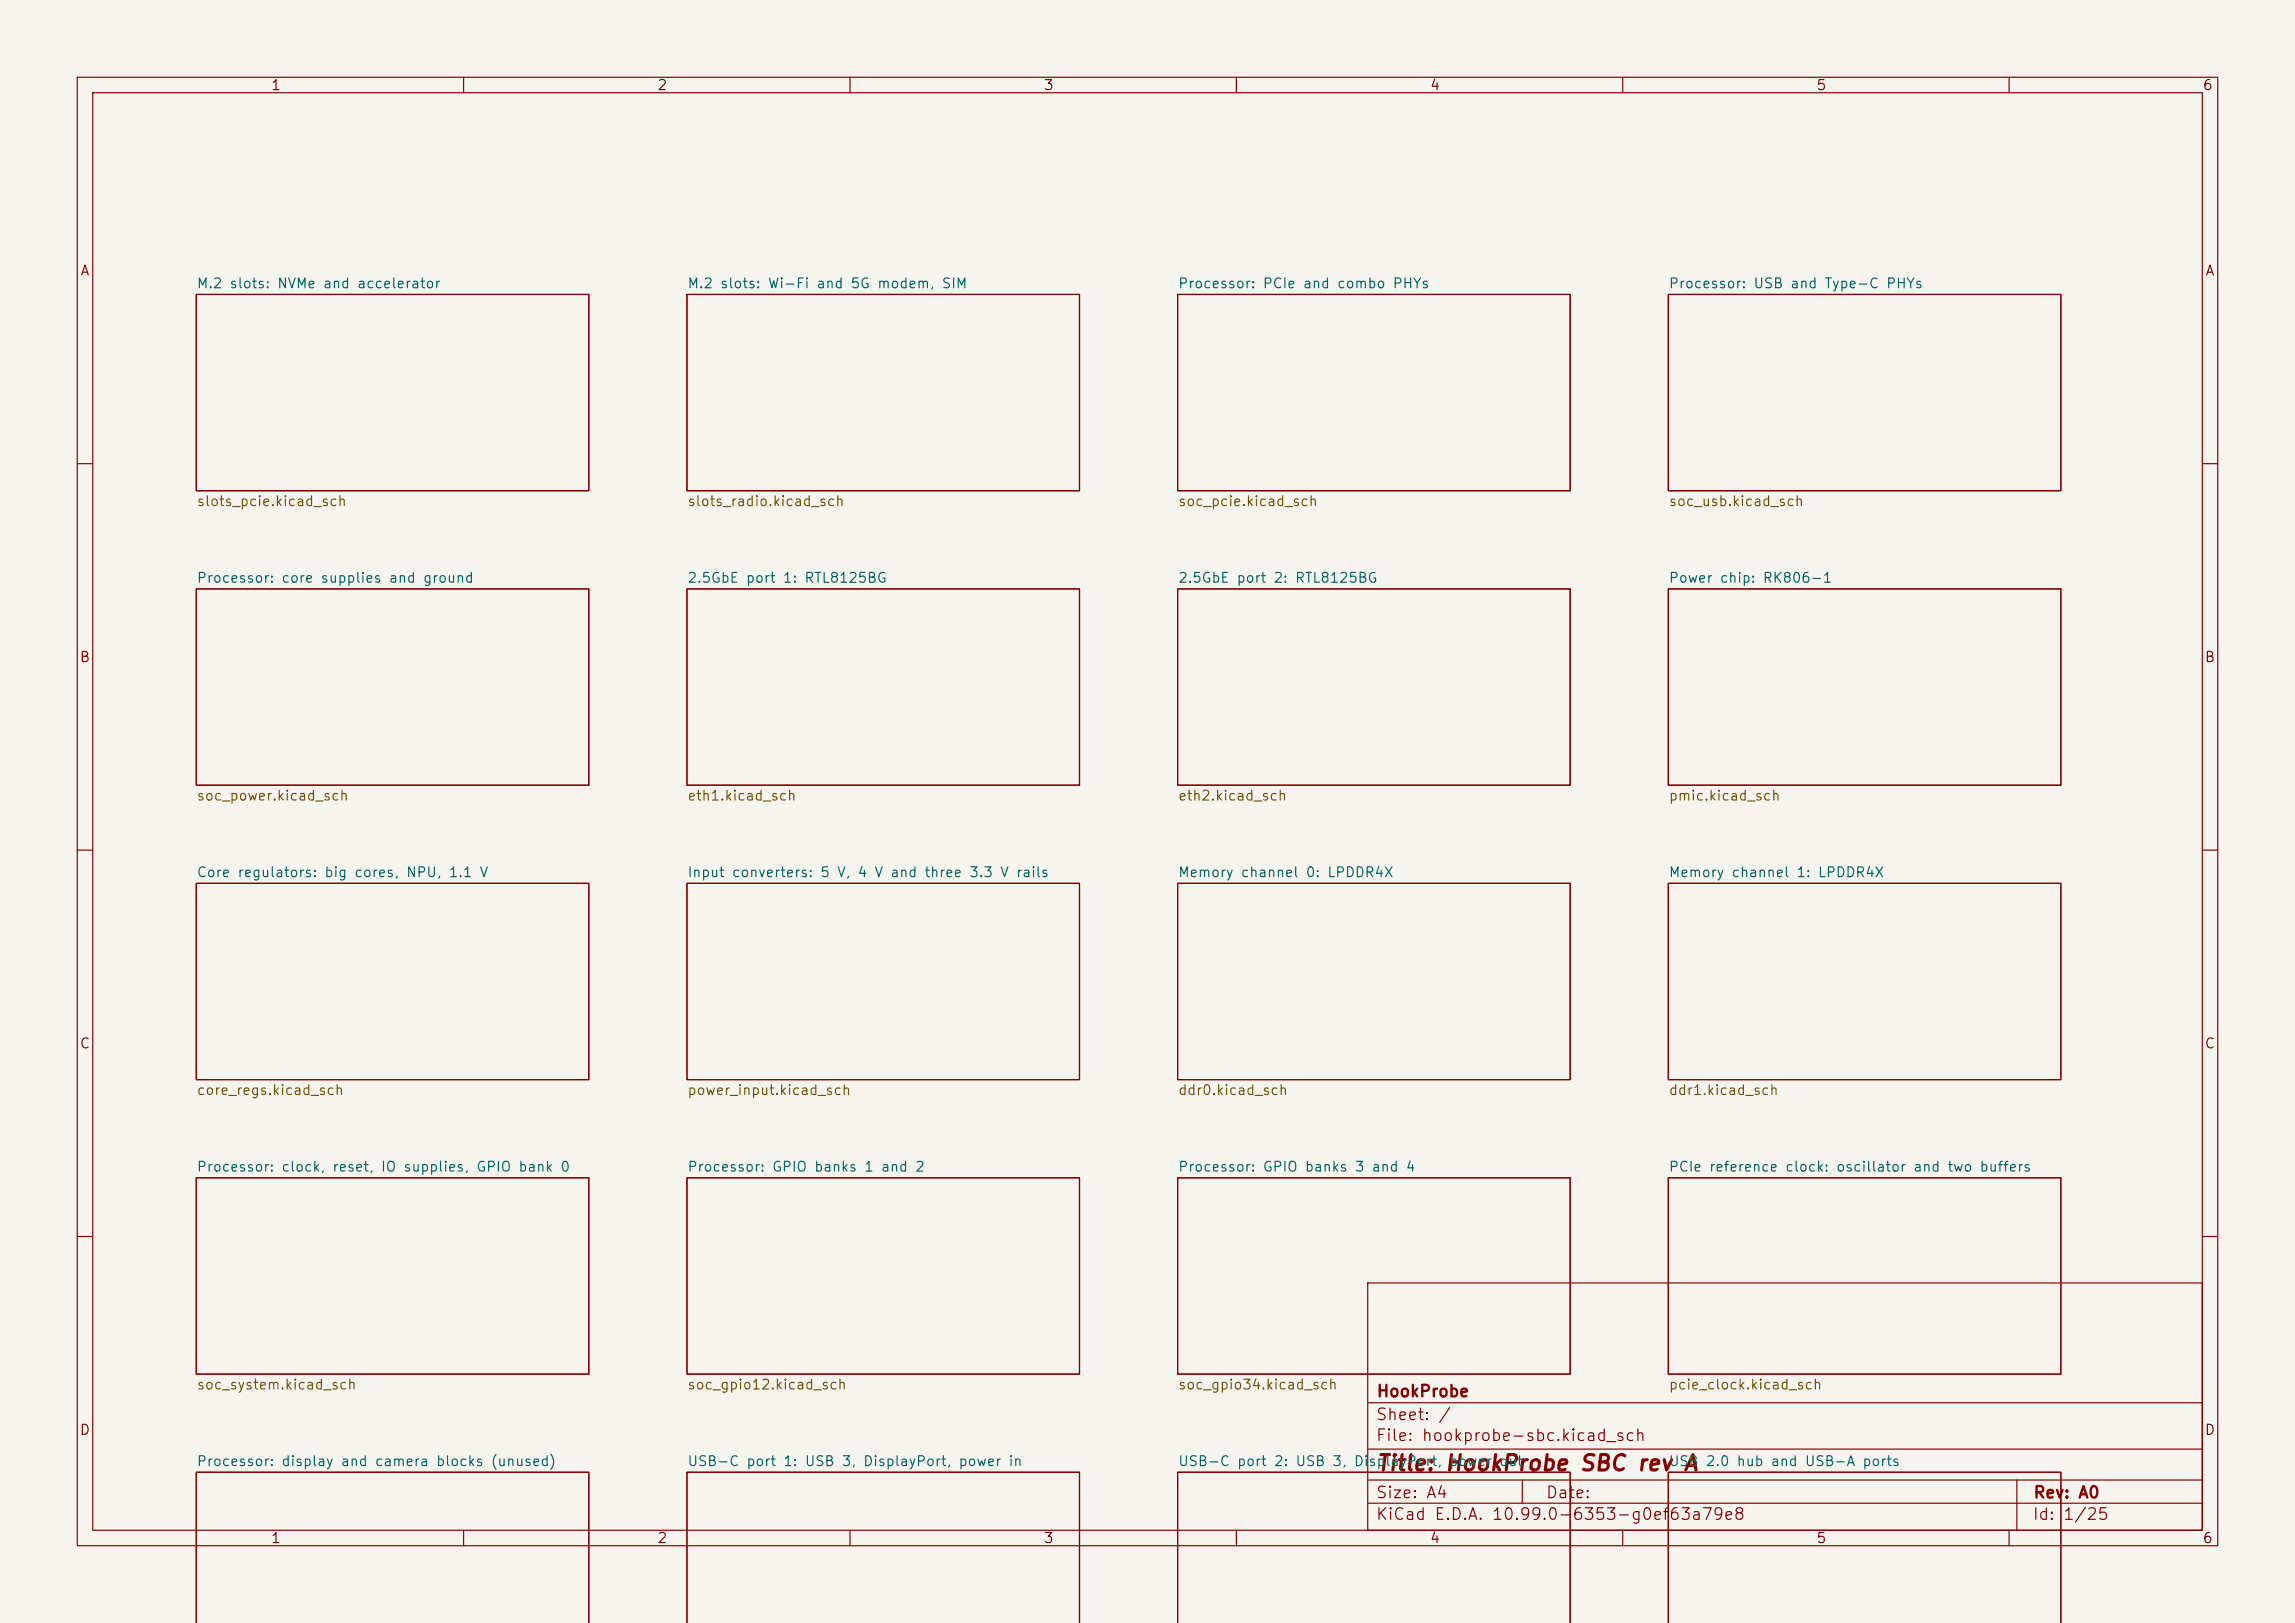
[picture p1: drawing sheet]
<svg xmlns="http://www.w3.org/2000/svg" width="297mm" height="210mm" viewBox="0 0 297 210" stroke-linecap="round" stroke-linejoin="round" font-family="sans-serif">
<defs><g id="words">
<g font-size="2" fill="#840000">
<text x="178" y="190.8">Title: HookProbe</text>
<text x="204.3" y="190.8">SBC rev</text>
<text x="217.7" y="190.8">A</text>
</g>
<g font-size="1.5" fill="#840000">
<text x="178" y="184.1">Sheet: /</text>
<text x="178" y="181.1">HookProbe</text>
<text x="178" y="186.8">File: hookprobe-sbc.kicad_sch</text>
<text x="178" y="197">KiCad E.D.A. 10.99.0-6353-g0ef63a79e8</text>
<text x="178" y="194.2">Size: A4</text>
<text x="200" y="194.2">Date:</text>
<text x="263" y="197">Id:</text>
<text x="263" y="194.2">Rev: A0</text>
<text x="266.9" y="197">1/25</text>
</g>
<g font-size="1.3" fill="#840000">
<text x="35" y="12">1</text>
<text x="85" y="12">2</text>
<text x="135" y="12">3</text>
<text x="185" y="12">4</text>
<text x="235" y="12">5</text>
<text x="285" y="12">6</text>
<text x="10.3" y="36">A</text>
<text x="285.3" y="36">A</text>
<text x="10.2" y="86">B</text>
<text x="285.2" y="86">B</text>
<text x="10.2" y="136">C</text>
<text x="285.2" y="136">C</text>
<text x="10.2" y="186">D</text>
<text x="285.2" y="186">D</text>
<text x="35" y="200">1</text>
<text x="85" y="200">2</text>
<text x="135" y="200">3</text>
<text x="185" y="200">4</text>
<text x="235" y="200">5</text>
<text x="285" y="200">6</text>
</g>
<g font-size="1.3" fill="#006464">
<text x="25.4" y="37.6">M.2 slots: NVMe and accelerator</text>
<text x="88.9" y="37.6">M.2 slots: Wi-Fi and 5G modem, SIM</text>
<text x="152.4" y="37.6">Processor: PCIe and combo PHYs</text>
<text x="215.9" y="37.6">Processor: USB and Type-C PHYs</text>
<text x="25.4" y="75.7">Processor: core supplies and ground</text>
<text x="88.9" y="75.7">2.5GbE port 1: RTL8125BG</text>
<text x="152.4" y="75.7">2.5GbE port 2: RTL8125BG</text>
<text x="215.9" y="75.7">Power chip: RK806-1</text>
<text x="25.4" y="113.8">Core regulators: big cores, NPU, 1.1 V</text>
<text x="88.9" y="113.8">Input converters: 5 V, 4 V and three 3.3 V rails</text>
<text x="152.4" y="113.8">Memory channel 0: LPDDR4X</text>
<text x="215.9" y="113.8">Memory channel 1: LPDDR4X</text>
<text x="25.4" y="151.9">Processor: clock, reset, IO supplies, GPIO bank 0</text>
<text x="88.9" y="151.9">Processor: GPIO banks 1 and 2</text>
<text x="152.4" y="151.9">Processor: GPIO banks 3 and 4</text>
<text x="215.9" y="151.9">PCIe reference clock: oscillator and two buffers</text>
<text x="25.4" y="190">Processor: display and camera blocks (unused)</text>
<text x="88.9" y="190">USB-C port 1: USB 3, DisplayPort, power in</text>
<text x="152.4" y="190">USB-C port 2: USB 3, DisplayPort, power out</text>
<text x="215.9" y="190">USB 2.0 hub and USB-A ports</text>
</g>
<g font-size="1.3" fill="#725600">
<text x="25.4" y="65.8">slots_pcie.kicad_sch</text>
<text x="88.9" y="65.8">slots_radio.kicad_sch</text>
<text x="152.4" y="65.8">soc_pcie.kicad_sch</text>
<text x="215.9" y="65.8">soc_usb.kicad_sch</text>
<text x="25.4" y="103.9">soc_power.kicad_sch</text>
<text x="88.9" y="103.9">eth1.kicad_sch</text>
<text x="152.4" y="103.9">eth2.kicad_sch</text>
<text x="215.9" y="103.9">pmic.kicad_sch</text>
<text x="25.4" y="142">core_regs.kicad_sch</text>
<text x="88.9" y="142">power_input.kicad_sch</text>
<text x="152.4" y="142">ddr0.kicad_sch</text>
<text x="215.9" y="142">ddr1.kicad_sch</text>
<text x="25.4" y="180.1">soc_system.kicad_sch</text>
<text x="88.9" y="180.1">soc_gpio12.kicad_sch</text>
<text x="152.4" y="180.1">soc_gpio34.kicad_sch</text>
<text x="215.9" y="180.1">pcie_clock.kicad_sch</text>
</g>
</g></defs>
<path d="M0 0h297v210h-297z" fill="#f5f4ef" stroke="#f5f4ef" stroke-width=".13"/>
<g fill="none" stroke="#840000" stroke-width=".15">
<path d="M10 10h277v190h-277zM12 12h273v186h-273zM60 10v2M110 10v2M160 10v2M210 10v2M260 10v2M25.4 38.1h50.8v25.4h-50.8zM88.9 38.1h50.8v25.4h-50.8zM152.4 38.1h50.8v25.4h-50.8zM215.9 38.1h50.8v25.4h-50.8zM10 60h2"/>
<path d="M25.4 76.2h50.8v25.4h-50.8zM88.9 76.2h50.8v25.4h-50.8zM152.4 76.2h50.8v25.4h-50.8zM215.9 76.2h50.8v25.4h-50.8zM285 60h2M10 110h2M25.4 114.3h50.8v25.4h-50.8zM88.9 114.3h50.8v25.4h-50.8zM152.4 114.3h50.8v25.4h-50.8zM215.9 114.3h50.8v25.4h-50.8zM285 110h2M25.4 152.4h50.8v25.4h-50.8z"/>
<path d="M88.9 152.4h50.8v25.4h-50.8zM152.4 152.4h50.8v25.4h-50.8zM215.9 152.4h50.8v25.4h-50.8zM10 160h2M177 166h108v32h-108zM285 160h2M60 198v2M110 198v2M160 198v2M177 194.5h108M177 191.5h108M177 187.5h108"/>
<path d="M177 181.5h108M197 191.5v3M210 198v2M260 198v2M261 191.5v6.5M25.4 210.1v-19.6h50.8v19.6M88.9 210.1v-19.6h50.8v19.6M152.4 210.1v-19.6h50.8v19.6M215.9 210.1v-19.6h50.8v19.6"/>
</g>
<use href="#words"/>
</svg>
